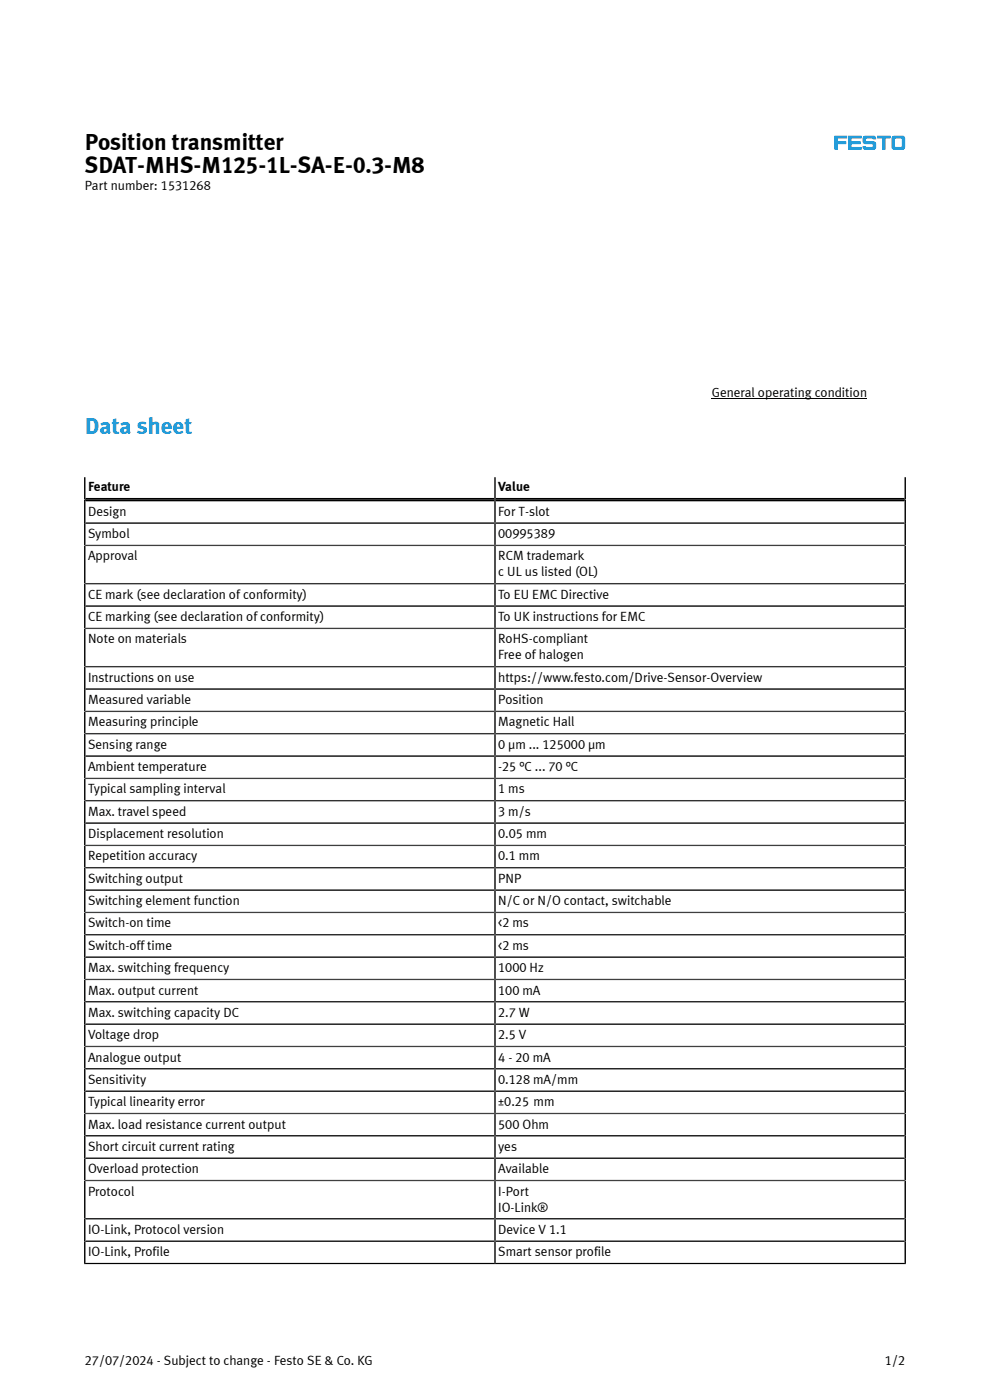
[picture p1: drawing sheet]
<svg xmlns="http://www.w3.org/2000/svg" width="210mm" height="297mm" viewBox="0 0 210 297" stroke-linecap="round" stroke-linejoin="round" font-family="sans-serif">
<defs><g id="words">
<g font-size="4.9">
<text x="18" y="31.8">Position transmitter</text>
<text x="18" y="36.7">SDAT-MHS-M125-1L-SA-E-0.3-M8</text>
</g>
<text font-size="4.9" fill="#0091dc" x="18" y="92.1">Data sheet</text>
<g font-size="2.8">
<text x="18" y="40.4">Part number: 1531268</text>
<text x="151" y="84.2">General operating condition</text>
<text x="18.7" y="104.1">Feature</text>
<text x="105.7" y="104.1">Value</text>
<text x="18.7" y="109.4">Design</text>
<text x="105.7" y="109.4">For T-slot</text>
<text x="18.7" y="114.2">Symbol</text>
<text x="18.7" y="118.9">Approval</text>
<text x="105.7" y="114.2">00995389</text>
<text x="105.7" y="118.9">RCM trademark</text>
<text x="105.7" y="122.3">c UL us listed (OL)</text>
<text x="18.7" y="127">CE mark (see declaration of conformity)</text>
<text x="18.7" y="131.8">CE marking (see declaration of conformity)</text>
<text x="105.7" y="127">To EU EMC Directive</text>
<text x="105.7" y="131.8">To UK instructions for EMC</text>
<text x="18.7" y="136.5">Note on materials</text>
<text x="105.7" y="136.5">RoHS-compliant</text>
<text x="105.7" y="139.9">Free of halogen</text>
<text x="18.7" y="144.6">Instructions on use</text>
<text x="18.7" y="149.4">Measured variable</text>
<text x="105.7" y="144.6">https://www.festo.com/Drive-Sensor-Overview</text>
<text x="105.7" y="149.4">Position</text>
<text x="18.7" y="154.1">Measuring principle</text>
<text x="105.7" y="154.1">Magnetic Hall</text>
<text x="18.7" y="158.8">Sensing range</text>
<text x="105.7" y="158.8">0 µm ... 125000 µm</text>
<text x="18.7" y="163.6">Ambient temperature</text>
<text x="105.7" y="163.6">-25 °C ... 70 °C</text>
<text x="18.7" y="168.3">Typical sampling interval</text>
<text x="18.7" y="173.1">Max. travel speed</text>
<text x="105.7" y="168.3">1 ms</text>
<text x="105.7" y="173.1">3 m/s</text>
<text x="18.7" y="177.8">Displacement resolution</text>
<text x="105.7" y="177.8">0.05 mm</text>
<text x="18.7" y="182.5">Repetition accuracy</text>
<text x="105.7" y="182.5">0.1 mm</text>
<text x="18.7" y="187.3">Switching output</text>
<text x="105.7" y="187.3">PNP</text>
<text x="18.7" y="192">Switching element function</text>
<text x="18.7" y="196.8">Switch-on time</text>
<text x="105.7" y="192">N/C or N/O contact, switchable</text>
<text x="105.7" y="196.8">&lt;2 ms</text>
<text x="18.7" y="201.5">Switch-off time</text>
<text x="105.7" y="201.5">&lt;2 ms</text>
<text x="18.7" y="206.2">Max. switching frequency</text>
<text x="105.7" y="206.2">1000 Hz</text>
<text x="18.7" y="211">Max. output current</text>
<text x="18.7" y="215.7">Max. switching capacity DC</text>
<text x="105.7" y="211">100 mA</text>
<text x="105.7" y="215.7">2.7 W</text>
<text x="18.7" y="220.5">Voltage drop</text>
<text x="105.7" y="220.5">2.5 V</text>
<text x="18.7" y="225.2">Analogue output</text>
<text x="105.7" y="225.2">4 - 20 mA</text>
<text x="18.7" y="229.9">Sensitivity</text>
<text x="105.7" y="229.9">0.128 mA/mm</text>
<text x="18.7" y="234.7">Typical linearity error</text>
<text x="18.7" y="239.4">Max. load resistance current output</text>
<text x="105.7" y="234.7">±0.25 mm</text>
<text x="105.7" y="239.4">500 Ohm</text>
<text x="18.7" y="244.2">Short circuit current rating</text>
<text x="105.7" y="244.2">yes</text>
<text x="18.7" y="248.9">Overload protection</text>
<text x="105.7" y="248.9">Available</text>
<text x="18.7" y="253.6">Protocol</text>
<text x="105.7" y="253.6">I-Port</text>
<text x="105.7" y="257">IO-Link®</text>
<text x="18.7" y="261.8">IO-Link, Protocol version</text>
<text x="105.7" y="261.8">Device V 1.1</text>
<text x="18.7" y="266.5">IO-Link, Profile</text>
<text x="105.7" y="266.5">Smart sensor profile</text>
<text x="18" y="289.5">27/07/2024 - Subject to change - Festo SE &amp; Co. KG</text>
<text x="187.7" y="289.5">1/2</text>
</g>
</g></defs>
<path d="M189.9 29.4h1.3v1.7h-1.3zM186.1 28.8h2.8v.5l-1.1 .2v2.2h-.7v-2.3l-1-.1zM183.2 28.9a1.05 1.05 0 0 0 .3 1.7h1.5l.1 .4-.1 .2h-1.2l-.2-.2-.6 .1a.6 .6 0 0 0 .5 .7l2.1-.1a1.05 1.05 0 0 0-.3-1.7h-1.4l-.2-.4 .2-.2h1.1l.2 .2 .7-.1a.6 .6 0 0 0-.6-.7zM179.9 28.8h2.9l-.1 .6-2.1 .1 .1 .5 1.9 .1-.1 .5h-1.9v.5l2.1 .1 .1 .5h-2.9zM177 28.8l2.7 .1-.1 .5h-1.9v.5l1.7 .1 .1 .5-1.8 .1-.1 1.2-.6-.1zM189.4 28.9l2.1-.1 .2 .1 .3 .5v1.8l-.3 .5-2 .1a.56 .56 0 0 1-.6-.6v-1.8z" fill-rule="evenodd" fill="#0091dc"/>
<path d="M151 84.5h32.9" fill="none" stroke="#000" stroke-width=".21"/>
<g fill="none" stroke="#000" stroke-width=".35">
<path d="M18 111h174M18 115.7h174M18 101.2v167M105 101.2v166.8M192 101.2v167M18 123.8h174M18 128.6h174M18 133.3h174M18 141.4h174M18 146.2h174M18 150.9h174M18 155.7h174"/>
<path d="M18 160.4h174M18 165.1h174M18 169.9h174M18 174.6h174M18 179.3h174M18 184.1h174M18 188.8h174M18 193.6h174M18 198.3h174M18 203h174M18 207.8h174M18 212.5h174"/>
<path d="M18 217.3h174M18 222h174M18 226.7h174M18 231.5h174M18 236.2h174M18 241h174M18 245.7h174M18 250.4h174M18 258.6h174M17.8 268h174.4M18 263.3h174"/>
</g>
<path d="M18 106h174" fill="none" stroke="#000" stroke-width=".8" stroke-linecap="butt"/>
<use href="#words"/>
</svg>
